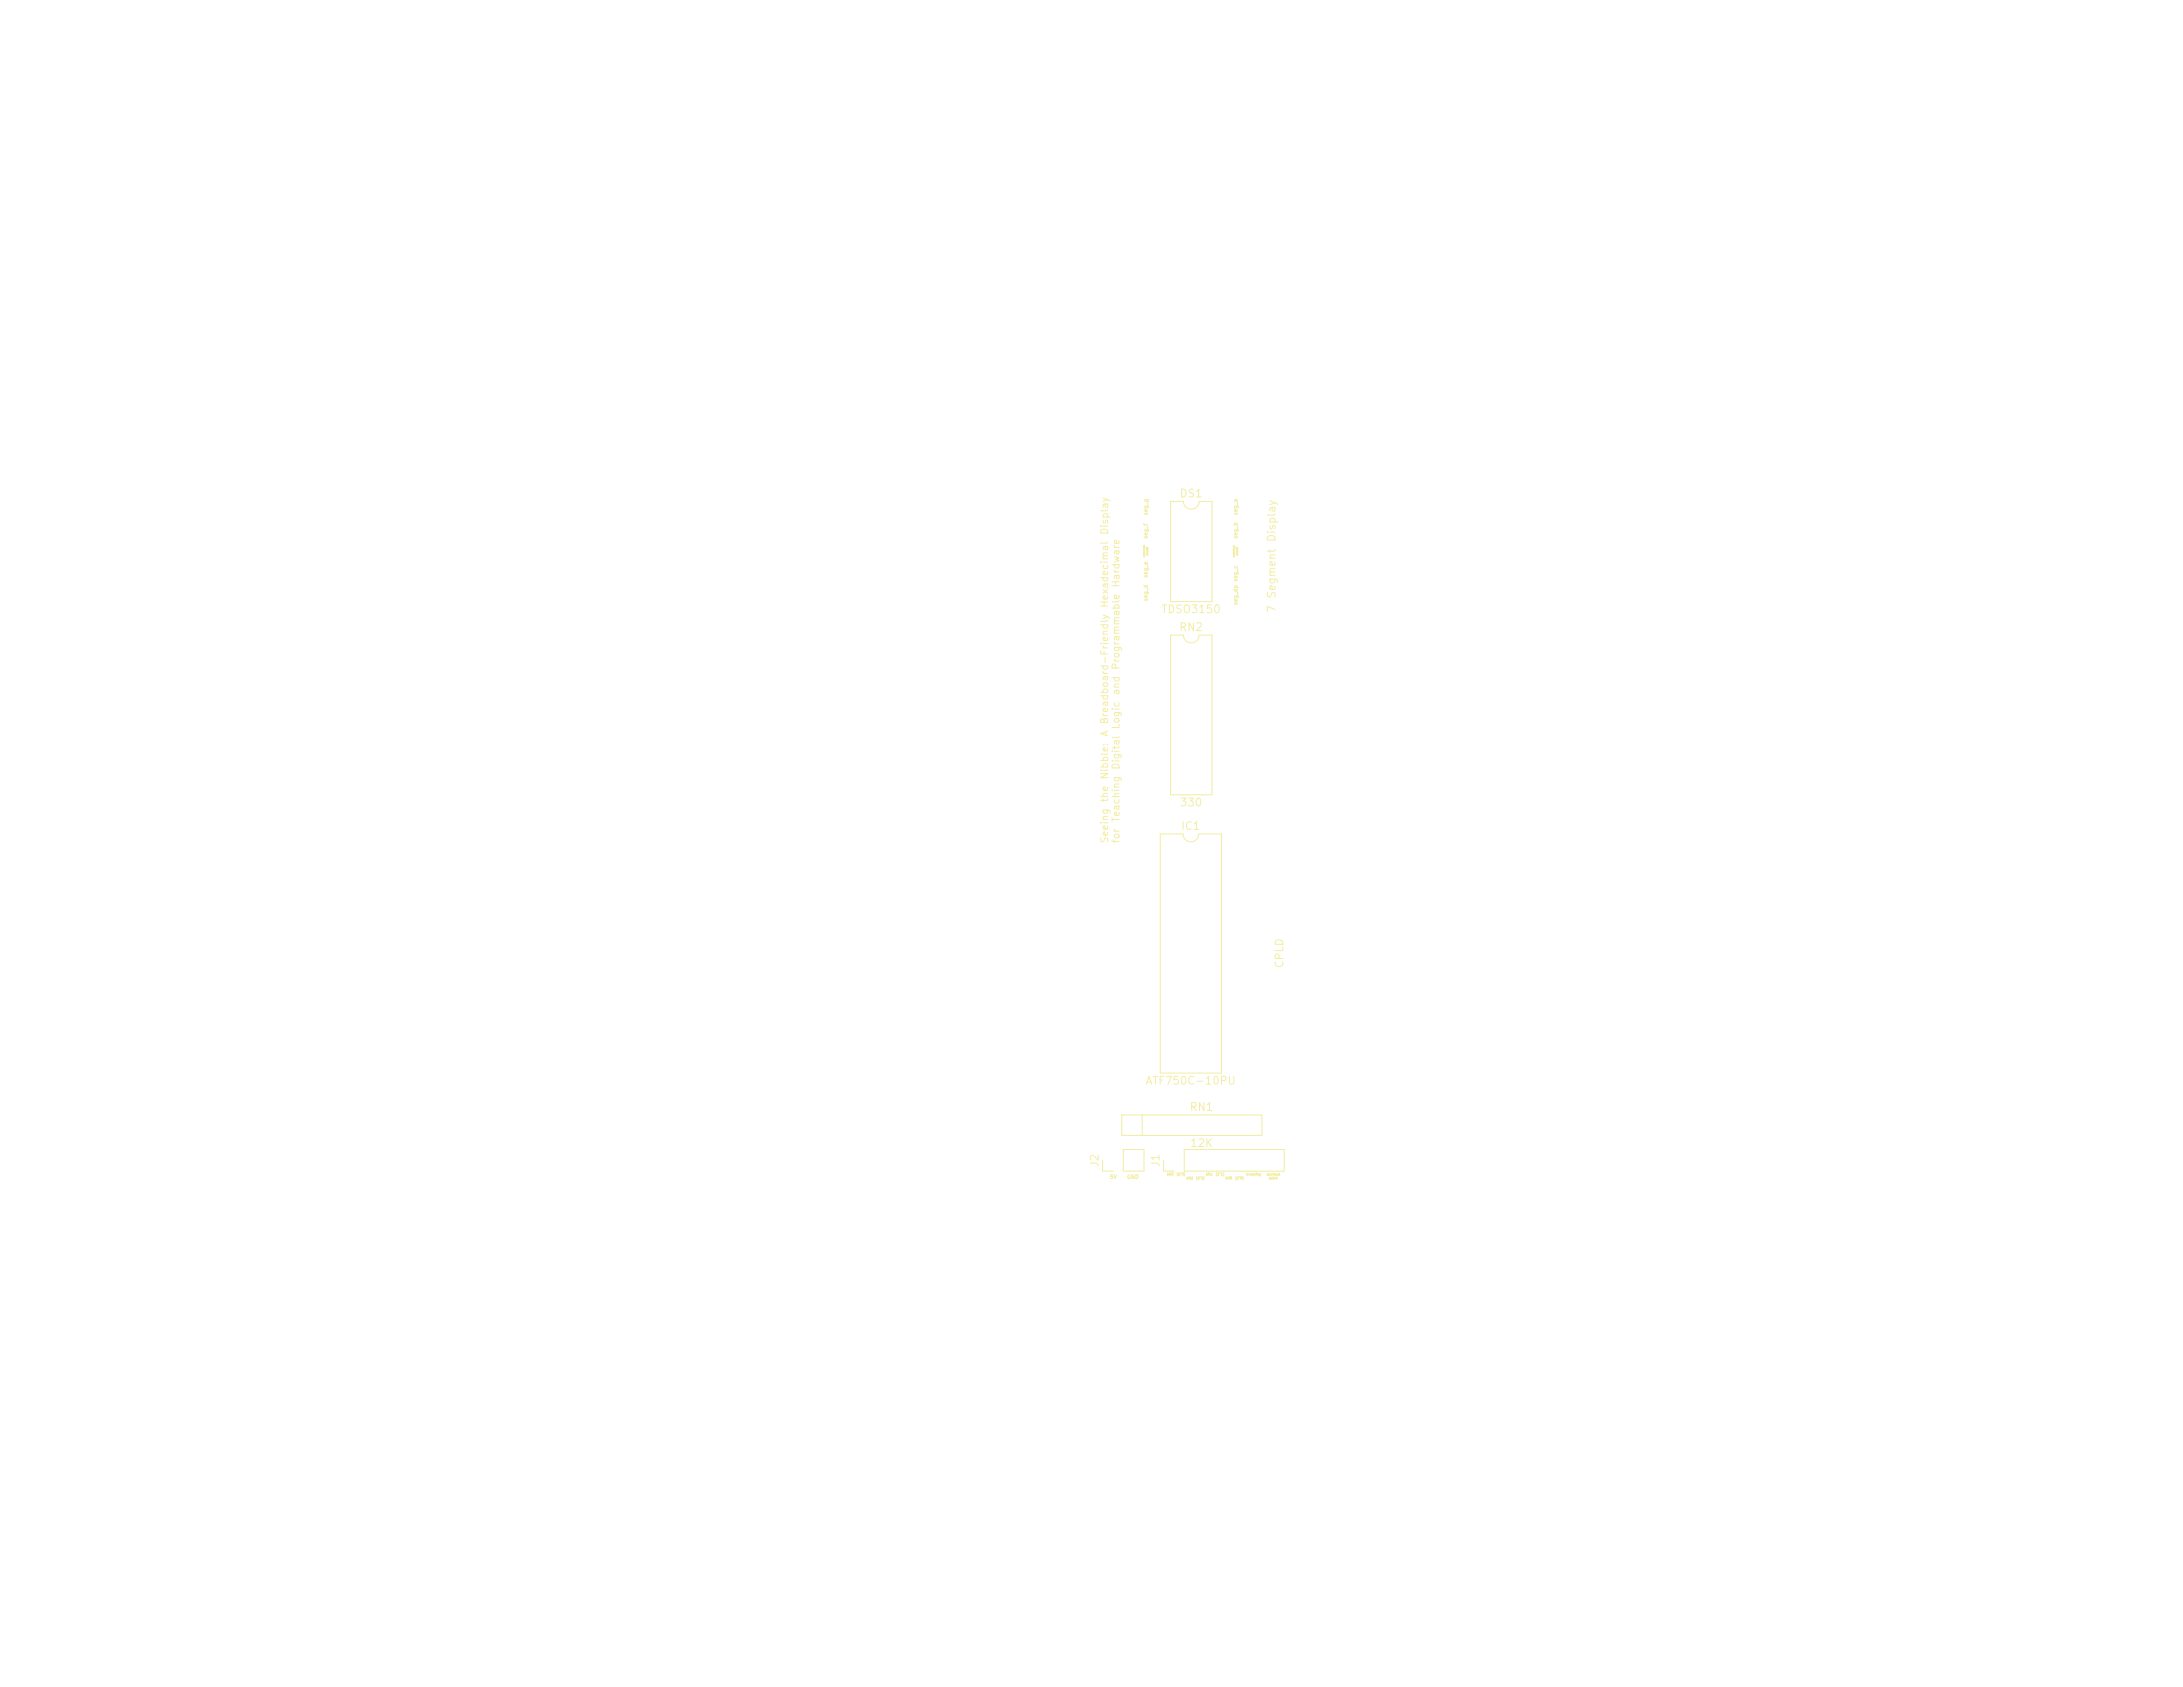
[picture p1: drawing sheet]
<svg xmlns="http://www.w3.org/2000/svg" width="279mm" height="216mm" viewBox="0 0 279 216" stroke-linecap="round" stroke-linejoin="round" font-family="sans-serif">
<defs><g id="words">
<g font-size="1" fill="#f2eda1">
<text x="150.9" y="63.9">DS1</text>
<text x="163.5" y="69.4" transform="rotate(-90 163.5 69.4)">Display</text>
<text x="163.5" y="76.7" transform="rotate(-90 163.5 76.7)">Segment</text>
<text x="148.6" y="78.7">TDSO3150</text>
<text x="150.8" y="81">RN2</text>
<text x="163.5" y="78.5" transform="rotate(-90 163.5 78.5)">7</text>
<text x="150.9" y="103.4">330</text>
<text x="151.1" y="106.5">IC1</text>
<text x="164.5" y="124" transform="rotate(-90 164.5 124)">CPLD</text>
<text x="146.5" y="139.1">ATF750C-10PU</text>
<text x="152.2" y="142.4">RN1</text>
<text x="140.8" y="149.5" transform="rotate(-90 140.8 149.5)">J2</text>
<text x="148.6" y="149.5" transform="rotate(-90 148.6 149.5)">J1</text>
<text x="152.2" y="147">12K</text>
</g>
<g font-size=".9" fill="#f2eda1">
<text x="142.1" y="68.5" transform="rotate(-90 142.1 68.5)">Display</text>
<text x="142.1" y="77.9" transform="rotate(-90 142.1 77.9)">Hexadecimal</text>
<text x="143.5" y="75.3" transform="rotate(-90 143.5 75.3)">Hardware</text>
<text x="143.5" y="89" transform="rotate(-90 143.5 89)">and</text>
<text x="143.5" y="85.8" transform="rotate(-90 143.5 85.8)">Programmable</text>
<text x="142.1" y="94.4" transform="rotate(-90 142.1 94.4)">A</text>
<text x="142.1" y="92.8" transform="rotate(-90 142.1 92.8)">Breadboard-Friendly</text>
<text x="143.5" y="93.4" transform="rotate(-90 143.5 93.4)">Logic</text>
<text x="142.1" y="99.8" transform="rotate(-90 142.1 99.8)">Nibble:</text>
<text x="143.5" y="98.6" transform="rotate(-90 143.5 98.6)">Digital</text>
<text x="142.1" y="108" transform="rotate(-90 142.1 108)">Seeing</text>
<text x="142.1" y="102.7" transform="rotate(-90 142.1 102.7)">the</text>
<text x="143.5" y="108" transform="rotate(-90 143.5 108)">for</text>
<text x="143.5" y="105.3" transform="rotate(-90 143.5 105.3)">Teaching</text>
</g>
<g font-size=".5" fill="#f2eda1">
<text x="147" y="69" transform="rotate(-90 147 69)">seg_f</text>
<text x="147" y="66" transform="rotate(-90 147 66)">seg_g</text>
<text x="158.5" y="69" transform="rotate(-90 158.5 69)">seg_b</text>
<text x="158.5" y="66" transform="rotate(-90 158.5 66)">seg_a</text>
<text x="147" y="77" transform="rotate(-90 147 77)">seg_d</text>
<text x="147" y="74" transform="rotate(-90 147 74)">seg_e</text>
<text x="158.5" y="77.5" transform="rotate(-90 158.5 77.5)">seg_dp seg_c</text>
<text x="142" y="151">5V</text>
<text x="144.2" y="151">GND</text>
</g>
<g font-size=".3" fill="#f2eda1">
<text x="146.6" y="71.3" transform="rotate(-90 146.6 71.3)">common</text>
<text x="147" y="71.1" transform="rotate(-90 147 71.1)">anode</text>
<text x="158.1" y="71.3" transform="rotate(-90 158.1 71.3)">common</text>
<text x="158.5" y="71.1" transform="rotate(-90 158.5 71.1)">anode</text>
<text x="149.3" y="150.5">bit3</text>
<text x="150.5" y="150.5">(2^3)</text>
<text x="151.8" y="151">bit2</text>
<text x="153" y="151">(2^2)</text>
<text x="154.3" y="150.5">bit1</text>
<text x="155.5" y="150.5">(2^1)</text>
<text x="156.8" y="151">bit0</text>
<text x="158" y="151">(2^0)</text>
<text x="159.5" y="150.5">blanking</text>
<text x="162.1" y="150.5">decimal</text>
<text x="162.4" y="151">point</text>
</g>
</g></defs>
<path d="M149.8 64.2h1.7a1 1 0 0 0 1 1 1 1 0 0 0 1-1h1.6v12.8h-5.3zM149.8 81.3h1.7a1 1 0 0 0 1 1 1 1 0 0 0 1-1h1.6v20.4h-5.3zM148.5 106.7h2.9a1 1 0 0 0 1 1 1 1 0 0 0 1-1h2.9v30.6h-7.8zM141.1 148.5v1.4h1.4M143.6 142.7h17.9v2.6h-17.9zM143.8 147.1h2.6v2.8h-2.6zM146.2 142.7v2.6M148.9 148.5v1.4h1.4M151.6 147.1h12.8v2.8h-12.8z" fill="none" stroke="#f2eda1" stroke-width=".13"/>
<use href="#words"/>
</svg>
